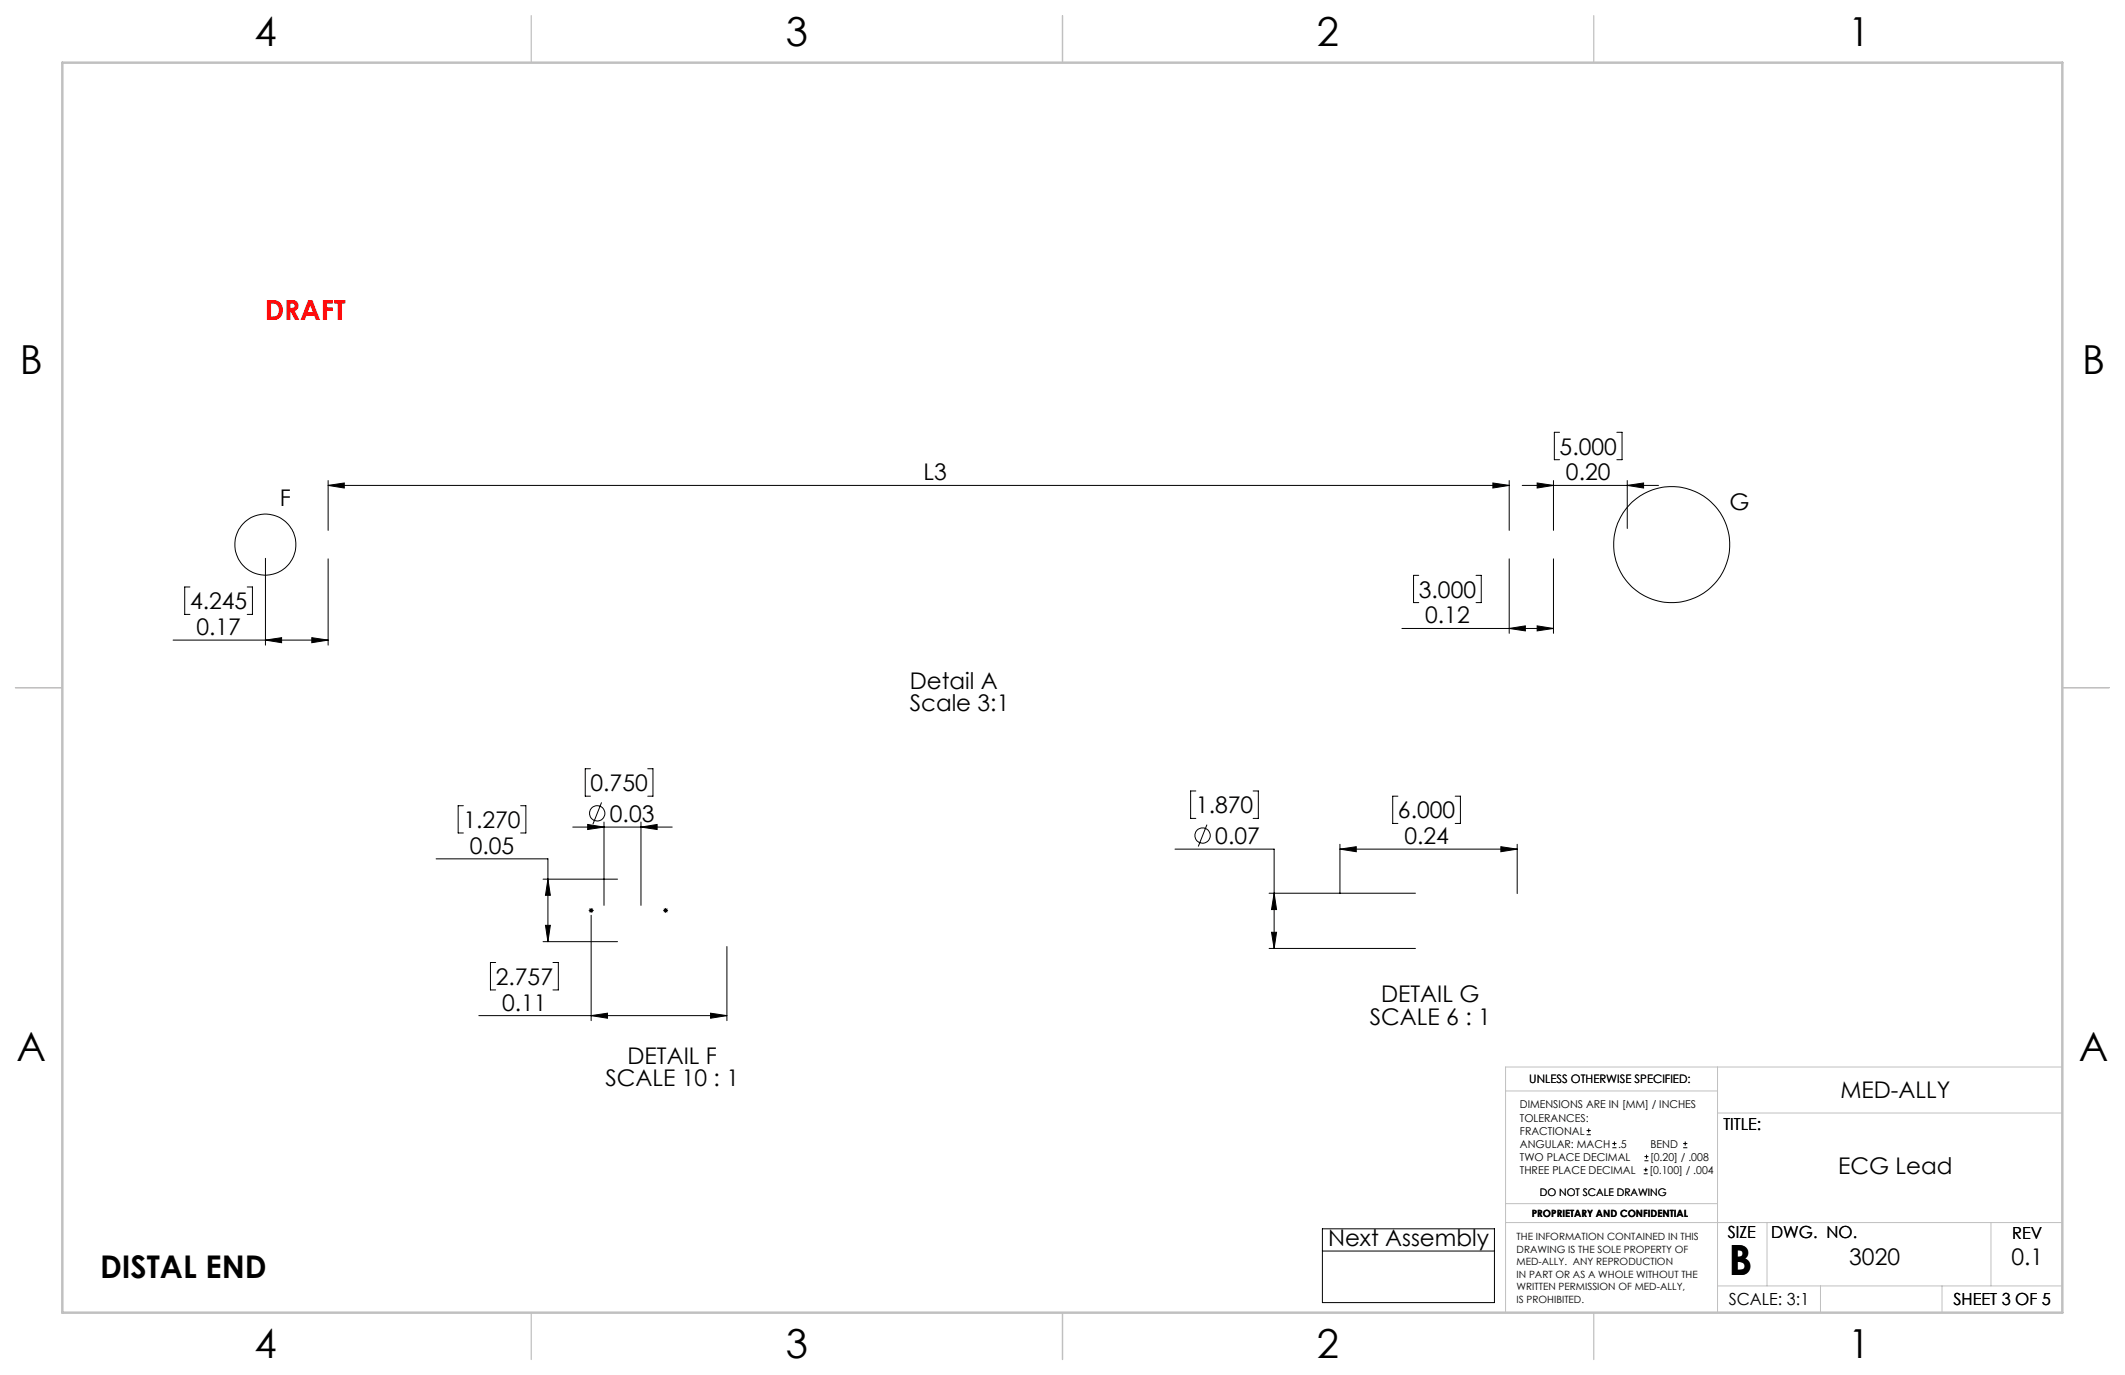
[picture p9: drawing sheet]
<svg xmlns="http://www.w3.org/2000/svg" width="432mm" height="279mm" viewBox="0 0 432 279" stroke-linecap="round" stroke-linejoin="round" font-family="sans-serif">
<defs><g id="words">
<text font-size="8.5" x="351.3" y="259">B</text>
<g font-size="8.1">
<text x="51.7" y="9.3">4</text>
<text x="159.7" y="9.3">3</text>
<text x="267.6" y="9.3">2</text>
<text x="375.6" y="9.3">1</text>
<text x="4" y="76">B</text>
<text x="423.1" y="76">B</text>
<text x="3.3" y="215.7">A</text>
<text x="422.4" y="215.7">A</text>
<text x="51.7" y="276">4</text>
<text x="159.7" y="276">3</text>
<text x="267.6" y="276">2</text>
<text x="375.6" y="276">1</text>
</g>
<text font-size="6.3" x="20.3" y="259.7">DISTAL END</text>
<text font-size="5.6" fill="#f00" x="53.8" y="65">DRAFT</text>
<g font-size="4.7">
<text x="316.9" y="92.4">5.000</text>
<text x="187.7" y="97.6">L3</text>
<text x="318.2" y="97.6">0.20</text>
<text x="56.8" y="102.7">F</text>
<text x="351.5" y="103.7">G</text>
<text x="38.6" y="123.8">4.245</text>
<text x="288.3" y="121.4">3.000</text>
<text x="39.9" y="129.1">0.17</text>
<text x="289.6" y="126.7">0.12</text>
<text x="184.9" y="139.9">Detail A</text>
<text x="184.9" y="144.4">Scale 3:1</text>
<text x="120" y="160.7">0.750</text>
<text x="123.9" y="167">0.03</text>
<text x="243" y="165.3">1.870</text>
<text x="284.1" y="166.3">6.000</text>
<text x="94.2" y="168.2">1.270</text>
<text x="95.5" y="173.5">0.05</text>
<text x="246.9" y="171.5">0.07</text>
<text x="285.4" y="171.5">0.24</text>
<text x="100.7" y="200.1">2.757</text>
<text x="280.7" y="203.7">DETAIL G</text>
<text x="102" y="205.4">0.11</text>
<text x="278.4" y="208.2">SCALE 6 : 1</text>
<text x="123" y="220.7">SCALE 10 : 1</text>
<text x="127.5" y="216.1">DETAIL F</text>
<text x="374" y="223">MED-ALLY</text>
<text x="373.5" y="238.5">ECG Lead</text>
<text x="269.9" y="253.2">Next Assembly</text>
<text x="375.8" y="257.1">3020</text>
<text x="408.7" y="257.1">0.1</text>
</g>
<g font-size="3.4">
<text x="350.2" y="229.5">TITLE:</text>
<text x="351.1" y="251.6">SIZE</text>
<text x="359.9" y="251.6">DWG. NO.</text>
<text x="408.9" y="251.7">REV</text>
<text x="351.3" y="265.2">SCALE: 3:1</text>
<text x="396.9" y="265.2">SHEET 3 OF 5</text>
</g>
<text font-size="2.4" x="310.8" y="220.1">UNLESS OTHERWISE SPECIFIED:</text>
<g font-size="2.2">
<text x="308.8" y="225.2">DIMENSIONS ARE IN [MM] / INCHES</text>
<text x="308.8" y="227.9">TOLERANCES:</text>
<text x="308.8" y="230.5">FRACTIONAL</text>
<text x="308.8" y="233.2">ANGULAR: MACH</text>
<text x="328.8" y="233.2">.5</text>
<text x="335.4" y="233.2">BEND</text>
<text x="308.8" y="238.5">THREE PLACE DECIMAL</text>
<text x="308.8" y="235.8">TWO PLACE DECIMAL</text>
<text x="335.1" y="238.5">[0.100] / .004</text>
<text x="335.3" y="235.8">[0.20] / .008</text>
</g>
<text font-size="2.1" x="312.9" y="243.1">DO NOT SCALE DRAWING</text>
<g font-size="2">
<text x="311.3" y="247.3">PROPRIETARY AND CONFIDENTIAL</text>
<text x="308.2" y="252.1">THE INFORMATION CONTAINED IN THIS</text>
<text x="308.2" y="254.6">DRAWING IS THE SOLE PROPERTY OF</text>
<text x="308.2" y="257.1">MED-ALLY. ANY REPRODUCTION</text>
<text x="308.2" y="259.6">IN PART OR AS A WHOLE WITHOUT THE</text>
<text x="308.2" y="262.2">WRITTEN PERMISSION OF MED-ALLY,</text>
<text x="308.2" y="264.7">IS PROHIBITED.</text>
</g>
</g></defs>
<g fill="none" stroke="#000" stroke-width=".2">
<path d="M66.7 98.6l3.3-.5v1.1zM66.7 97.6v10.2M66.7 98.6h240M303.4 98.1l3.3 .5-3.3 .6zM306.7 97.6v10.2M309.3 98.6h27.7M312.3 98.1l3.4 .5-3.4 .6zM315.7 97.6v10.2M316.9 87.8h-1.1v5.6h1.1M328.5 87.8h1.1v5.6h-1.1M330.7 98.6l3.3-.5v1.1zM330.7 97.6v9.8"/>
<path d="M38.6 119.3h-1.1v5.5h1.1M50.2 119.3h1.1v5.5h-1.1M53.9 113.5v17.6M66.7 113.6v17.5M288.3 116.9h-1.1v5.5h1.1M299.9 116.9h1.1v5.5h-1.1M306.7 113.6v15.1M315.7 113.6v15.1M35.2 130.1h31.5M53.9 130.1l3.3-.5v1zM63.4 129.6l3.3 .5-3.3 .5zM284.9 127.7h30.8"/>
<path d="M306.7 127.7l3.3-.5v1zM312.3 127.2l3.4 .5-3.4 .5zM120 156.2h-1.1v5.6h1.1M131.6 156.2h1.1v5.6h-1.1M88.6 174.5h22.7v16.8M94.2 163.7h-1.1v5.6h1.1M105.8 163.7h1.1v5.6h-1.1M110.3 178.6h15.2M111.3 178.6l.5 3.3h-1zM116.4 168.1h20.2M119.4 167.5l3.3 .6-3.3 .5zM122.2 163.1l-1.7 4.4"/>
<path d="M122.7 167v17M130.2 168.1l3.3-.6v1.1zM130.2 167v17M238.8 172.5h20.1v20.2M243 160.7h-1.1v5.6h1.1M245.3 167.6l-1.8 4.4M254.6 160.7h1.1v5.6h-1.1M272.3 172.5l3.3-.5v1.1zM272.3 171.6v10M272.3 172.5h36M284.1 161.8h-1.1v5.5h1.1M295.7 161.8h1.1v5.5h-1.1"/>
<path d="M305 172l3.3 .5-3.3 .6zM308.3 171.6v10M100.7 195.6h-1v5.6h1M110.3 191.3h15.2M110.8 188h1l-.5 3.3zM112.4 195.6h1.1v5.6h-1.1M119.6 185h1M119.8 184.6l.7 .7M120.1 184.5v1M120.1 186v21.4M120.5 184.6l-.7 .7M134.8 185h.9"/>
<path d="M134.9 184.6l.7 .7M135.3 184.5v1M135.6 184.6l-.7 .7M147.7 192.3v15.1M257.9 192.7h29.7M257.9 181.5h29.7M258.4 189.4h1l-.5 3.3zM258.9 181.5l.5 3.3h-1zM97.3 206.4h50.4M120.1 206.4l3.3-.5v1zM144.4 205.9l3.3 .5-3.3 .5zM322.4 230.6h.9"/>
<path d="M322.4 229.7h.9M322.8 229.3v.9M327.6 233.2h.9M327.6 232.4h.9M328 232v.8M334 238.5h.8M334 237.7h.8M334.2 235.9h.8M334.2 235h.8M334.4 237.3v.8M334.6 234.6v.8M342 233.2h.9"/>
<path d="M342 232.4h.9M342.4 232v.8M268.7 249.7h35v15h-35zM268.7 254.2h35"/>
<circle cx="53.9" cy="110.7" r="6.2"/>
<circle cx="339.7" cy="110.7" r="11.8"/>
<circle cx="121.4" cy="165.3" r="1.55"/>
<circle cx="244.4" cy="169.8" r="1.55"/>
</g>
<path d="M349 216.8v49.9M419.1 216.8h-113.2v49.9M305.9 221.7h43.1M349 226.2h70.1M305.9 248.4h113.2M306 244.6h43M359.1 248.4v12.9M404.6 248.4v12.9M349 261.3h70.1M369.9 261.3v5.4M394.6 261.3v5.4" fill="none" stroke="#c0c0c0" stroke-width=".2"/>
<path d="M108 3.2v9.5M215.9 3.2v9.5M323.8 3.2v9.5M3.1 139.7h9.6M419.1 139.7h9.5M108 266.7v9.6M215.9 266.7v9.6M323.8 266.7v9.6" fill="none" stroke="#c0c0c0" stroke-width=".25"/>
<path d="M12.7 12.7h406.4v254h-406.4z" fill="none" stroke="#c0c0c0" stroke-width=".5"/>
<g fill="#000">
<path d="M66.7 98.6l3.3-.5v1.1zM303.4 98.1l3.3 .5-3.3 .6zM312.3 98.1l3.4 .5-3.4 .6zM330.7 98.6l3.3-.5v1.1zM306.7 127.7l3.3-.5v1zM312.3 127.2l3.4 .5-3.4 .5zM53.9 130.1l3.3-.5v1zM63.4 129.6l3.3 .5-3.3 .5zM110.8 188h1l-.5 3.3zM111.3 178.6l.5 3.3h-1zM119.4 167.5l3.3 .6-3.3 .5zM130.2 168.1l3.3-.6v1.1zM272.3 172.5l3.3-.5v1.1zM305 172l3.3 .5-3.3 .6zM258.4 189.4h1l-.5 3.3zM258.9 181.5l.5 3.3h-1z"/>
<path d="M120.1 206.4l3.3-.5v1zM144.4 205.9l3.3 .5-3.3 .5z"/>
</g>
<use href="#words"/>
</svg>
